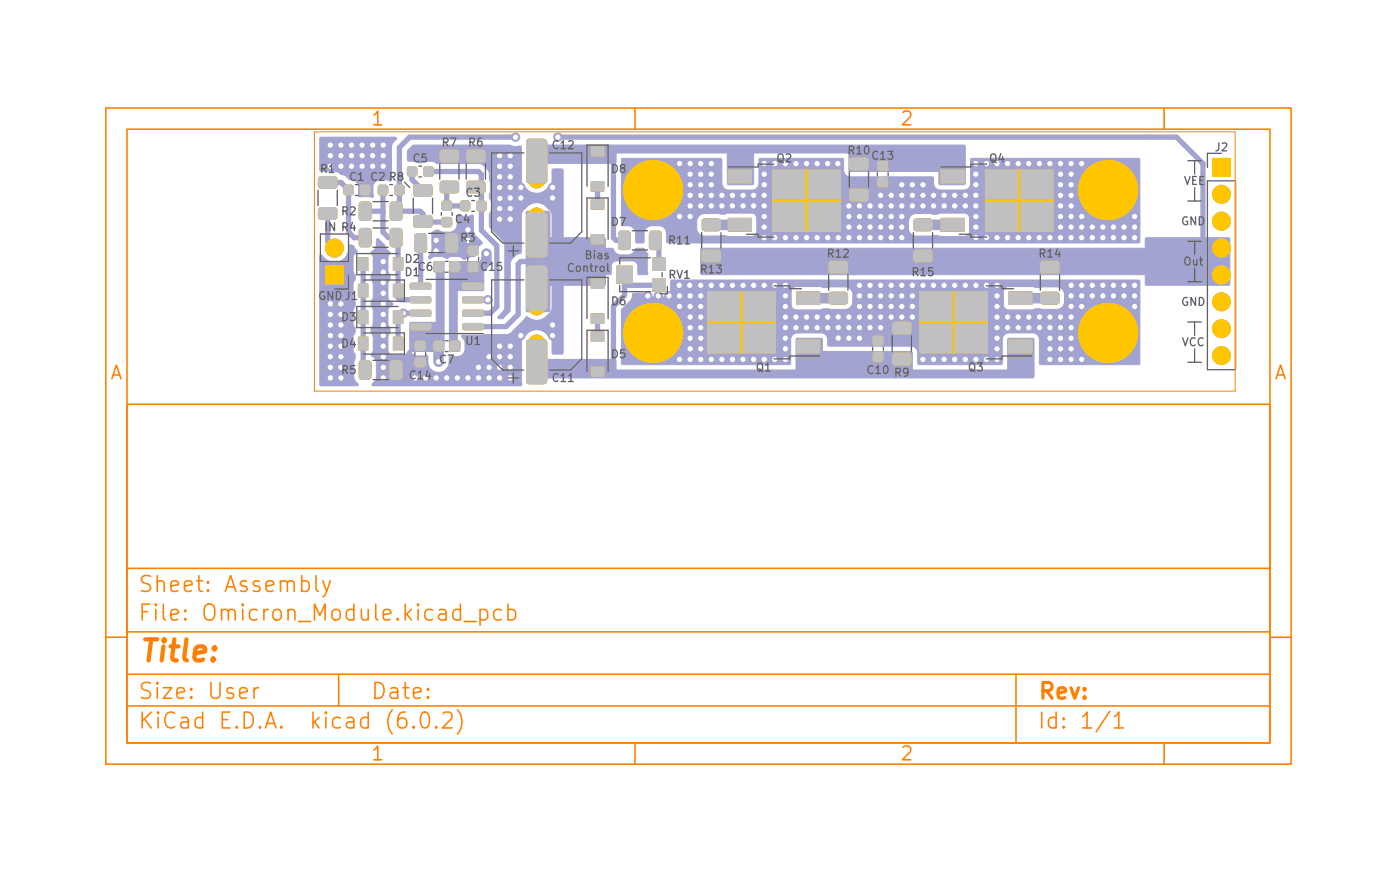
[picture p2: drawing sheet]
<svg xmlns="http://www.w3.org/2000/svg" width="132mm" height="82mm" viewBox="0 0 132 82" stroke-linecap="round" stroke-linejoin="round" font-family="sans-serif">
<defs><g id="words">
<text font-size="2.8" fill="#ff8000" x="13" y="62.5">Title:</text>
<g font-size="2.1" fill="#ff8000">
<text x="13" y="58.6">File: Omicron_Module.kicad_pcb</text>
<text x="13" y="55.9">Sheet: Assembly</text>
<text x="13" y="68.8">KiCad E.D.A. kicad (6.0.2)</text>
<text x="13" y="66">Size: User</text>
<text x="35" y="66">Date:</text>
<text x="98" y="66">Rev:</text>
<text x="98" y="68.8">Id: 1/1</text>
</g>
<g font-size="1.8" fill="#ff8000">
<text x="35" y="11.9">1</text>
<text x="85" y="11.9">2</text>
<text x="10.3" y="35.9">A</text>
<text x="120.4" y="35.9">A</text>
<text x="35" y="71.8">1</text>
<text x="85" y="71.8">2</text>
</g>
<g font-size="1" fill="#626262">
<text x="30.3" y="16.3">R1</text>
<text x="33" y="17.1">C1 C2 R8</text>
<text x="39" y="15.3">C5</text>
<text x="41.8" y="13.8">R7</text>
<text x="44.3" y="13.8">R6</text>
<text x="52.3" y="14.1">C12</text>
<text x="57.8" y="16.3">D8</text>
<text x="73.4" y="15.3">Q2</text>
<text x="80.2" y="14.6">R10</text>
<text x="82.5" y="15.1">C13</text>
<text x="93.5" y="15.3">Q4</text>
<text x="111.8" y="17.5">VEE</text>
<text x="114.8" y="14.3">J2</text>
<text x="30.7" y="21.8">IN R4</text>
<text x="32.3" y="20.3">R2</text>
<text x="43" y="21.1">C4</text>
<text x="43.5" y="22.8">R3</text>
<text x="44" y="18.6">C3</text>
<text x="57.8" y="21.3">D7</text>
<text x="63.3" y="23.1">R11</text>
<text x="111.6" y="21.3">GND</text>
<text x="30.1" y="28.3">GND J1</text>
<text x="38.3" y="26.1">D1</text>
<text x="38.3" y="24.8">D2</text>
<text x="39.5" y="25.6">C6</text>
<text x="45.5" y="25.6">C15</text>
<text x="54" y="25.7">Control</text>
<text x="55.5" y="24.5">Bias</text>
<text x="57.8" y="28.8">D6</text>
<text x="63.2" y="26.3">RV1</text>
<text x="66.3" y="25.8">R13</text>
<text x="78.3" y="24.3">R12</text>
<text x="86.3" y="26.1">R15</text>
<text x="98.3" y="24.3">R14</text>
<text x="111.6" y="28.9">GND</text>
<text x="111.9" y="25.1">Out</text>
<text x="32.3" y="32.8">D4</text>
<text x="32.3" y="30.3">D3</text>
<text x="32.3" y="35.3">R5</text>
<text x="38.8" y="35.8">C14</text>
<text x="41.5" y="34.3">C7</text>
<text x="44" y="32.6">U1</text>
<text x="57.8" y="33.8">D5</text>
<text x="71.5" y="35.1">Q1</text>
<text x="82" y="35.3">C10 R9</text>
<text x="91.5" y="35.1">Q3</text>
<text x="111.7" y="32.7">VCC</text>
<text x="52.3" y="36.1">C11</text>
</g>
</g></defs>
<g fill="#a3a3d1" stroke="#a3a3d1" stroke-width=".09">
<path d="M37.2 26.9h.9v1.2h-.9z"/>
<path d="M33.9 26.9h.9v1.2h-.9z"/>
<path d="M61.4 21.9l.8-.1 .3 .2v1.3l-.2 .3h-.7l-.2-.2v-1.3z"/>
<path d="M58.5 21.9l.8-.1 .2 .2 .1 1.3-.2 .3h-.7l-.2-.2-.1-1.3z"/>
<path d="M40.1 15.8l.2-.1 .6 .1v.2v.6l-.2 .1-.6-.1-.1-.1z"/>
<path d="M38.6 15.8l.1-.1 .6 .1 .1 .2-.1 .6-.1 .1-.6-.1-.1-.1z"/>
<path d="M75.3 32.1h2.2v1.2h-2.2z"/>
<path d="M66.9 27.6h6.4v5.8h-6.4z"/>
<path d="M75.3 27.6h2.2v1.2h-2.2z"/>
<path d="M61.7 26.4h1.2v1.2h-1.2z"/>
<path d="M58.3 25.2h1.5v1.6h-1.5z"/>
<path d="M61.7 24.4h1.2v1.2h-1.2z"/>
<path d="M49.8 20.2l.2-.1h1.4l.2 .2 .1 3.7-.2 .2-1.5 .1-.2-.2v-3.7z"/>
<path d="M49.8 13.2h.2h1.4l.2 .1 .1 3.8-.2 .2h-1.5l-.2-.1v-3.8z"/>
<path d="M37.2 31.9h.9v1.2h-.9z"/>
<path d="M33.9 31.9h.9v1.2h-.9z"/>
<path d="M43.8 30.6h1.8l.1 .1v.4l-.2 .1-1.7-.1-.1-.1z"/>
<path d="M43.8 29.3h1.8l.1 .1v.4l-.2 .1h-1.7l-.1-.2z"/>
<path d="M43.8 28.1l1.8-.1 .1 .2v.3l-.2 .1h-1.7l-.1-.1z"/>
<path d="M43.8 26.8h1.8l.1 .1v.4l-.2 .1-1.7-.1-.1-.1z"/>
<path d="M38.8 26.8h1.8l.1 .1v.4l-.1 .1-1.7-.1-.1-.1z"/>
<path d="M38.8 28.1l1.8-.1 .1 .2v.3l-.1 .1h-1.7l-.1-.1z"/>
<path d="M38.8 29.3h1.8l.1 .1v.4l-.1 .1h-1.7l-.1-.2z"/>
<path d="M38.8 30.6h1.8l.1 .1v.4l-.1 .1-1.7-.1-.1-.1z"/>
<path d="M36.9 19.2l.8-.1 .3 .1v1.4l-.2 .2h-.7l-.2-.1v-1.4z"/>
<path d="M34 19.2l.8-.1 .2 .1 .1 1.4-.2 .2h-.7l-.2-.1-.1-1.4z"/>
<path d="M45.1 19h.2h.6v.2v.7h-.2h-.6l-.1-.2z"/>
<path d="M43.6 19h.1h.6l.1 .2-.1 .7h-.1h-.6l-.1-.2z"/>
<path d="M32.6 17.5h.1h.6l.1 .2-.1 .7h-.1h-.6l-.1-.2z"/>
<path d="M34.1 17.5h.2h.6v.2v.7h-.2h-.6l-.1-.2z"/>
<path d="M68.8 16.1h2.2v1.2h-2.2z"/>
<path d="M73 16.1h6.4v5.8h-6.4z"/>
<path d="M68.8 20.6h2.2v1.2h-2.2z"/>
<path d="M80.4 17.9h.1h1.4l.1 .2v.7l-.2 .2h-1.4l-.1-.3z"/>
<path d="M80.4 15l.1-.1h1.4l.1 .3v.7l-.2 .2-1.4-.1-.1-.2z"/>
<path d="M83 15.3l.2-.1 .6 .1 .1 .2-.1 .6h-.1h-.7l-.1-.2z"/>
<path d="M83 16.8h.2h.6l.1 .2-.1 .6-.1 .1-.7-.1-.1-.1z"/>
<path d="M55.9 18.9h1.2v.9h-1.2z"/>
<path d="M55.9 22.2h1.2v.9h-1.2z"/>
<path d="M30.2 19.7l.1-.1h1.4l.1 .3v.7l-.2 .1h-1.4l-.1-.2z"/>
<path d="M30.2 16.8l.1-.1h1.4l.1 .2v.8l-.2 .1h-1.4l-.1-.2z"/>
<path d="M114.6 15h1.7v1.7h-1.7z"/>
<path d="M44.2 17.2l.1-.1h1.4l.1 .3v.7l-.2 .1h-1.4l-.1-.2z"/>
<path d="M44.2 14.3l.1-.1h1.4l.1 .2v.8l-.2 .1h-1.4l-.1-.2z"/>
<path d="M33.9 29.4h.9v1.2h-.9z"/>
<path d="M37.2 29.4h.9v1.2h-.9z"/>
<path d="M36.9 34.2l.8-.1 .3 .1v1.4l-.2 .2h-.7l-.2-.1v-1.4z"/>
<path d="M34 34.2l.8-.1 .2 .1 .1 1.4-.2 .2h-.7l-.2-.1-.1-1.4z"/>
<path d="M41.8 19h.2h.6l.1 .2-.1 .6-.1 .1-.7-.1-.1-.1z"/>
<path d="M41.8 20.6l.2-.1 .6 .1 .1 .2-.1 .6h-.1h-.7l-.1-.2z"/>
<path d="M55.9 31.4h1.2v.9h-1.2z"/>
<path d="M55.9 34.7h1.2v.9h-1.2z"/>
<path d="M49.8 32.2l.2-.1h1.4l.2 .2 .1 3.7-.2 .2-1.5 .1-.2-.2v-3.7z"/>
<path d="M49.8 25.2h.2h1.4l.2 .1 .1 3.8-.2 .2h-1.5l-.2-.1v-3.8z"/>
<path d="M95.3 32.1h2.2v1.2h-2.2z"/>
<path d="M86.9 27.6h6.4v5.8h-6.4z"/>
<path d="M95.3 27.6h2.2v1.2h-2.2z"/>
<path d="M41.1 24.8l.1-.1 .6 .1 .1 .2-.1 .6-.1 .1-.6-.1-.1-.1z"/>
<path d="M42.6 24.8l.2-.1 .6 .1v.2v.6l-.2 .1-.6-.1-.1-.1z"/>
<path d="M82.6 33.3h.1h.7v.2v.6l-.2 .1-.6-.1-.1-.1z"/>
<path d="M82.6 31.8l.1-.1 .7 .1v.2v.6h-.2h-.6l-.1-.2z"/>
<path d="M30.8 25.1h1.7v1.7h-1.7z"/>
<path d="M44.3 23.3l.2-.1 .6 .1 .1 .2-.1 .6h-.1h-.7l-.1-.2z"/>
<path d="M44.3 24.8h.2h.6l.1 .2-.1 .6-.1 .1-.7-.1-.1-.1z"/>
<path d="M78.4 27.7l.2-.1h1.3l.2 .3v.7l-.3 .1h-1.3l-.2-.2z"/>
<path d="M78.4 24.8l.2-.1h1.3l.2 .2v.8l-.3 .1h-1.3l-.2-.2z"/>
<path d="M98.4 27.7l.2-.1h1.3l.2 .3v.7l-.3 .1h-1.3l-.2-.2z"/>
<path d="M98.4 24.8l.2-.1h1.3l.2 .2v.8l-.3 .1h-1.3l-.2-.2z"/>
<path d="M55.9 13.9h1.2v.9h-1.2z"/>
<path d="M55.9 17.2h1.2v.9h-1.2z"/>
<path d="M41.1 32.3l.1-.1 .6 .1 .1 .2-.1 .6-.1 .1-.6-.1-.1-.1z"/>
<path d="M42.6 32.3l.2-.1 .6 .1v.2v.6l-.2 .1-.6-.1-.1-.1z"/>
<path d="M41.7 17.2l.1-.1h1.4l.1 .3v.7l-.2 .1h-1.4l-.1-.2z"/>
<path d="M41.7 14.3l.1-.1h1.4l.1 .2v.8l-.2 .1h-1.4l-.1-.2z"/>
<path d="M84.4 30.5l.2-.1 1.3 .1 .2 .2v.7l-.3 .2-1.3-.1-.2-.2z"/>
<path d="M84.4 33.4h.2h1.3l.2 .2v.7l-.3 .2h-1.3l-.2-.3z"/>
<path d="M39.3 32.3l.2-.1 .6 .1 .1 .2-.1 .6h-.1h-.7l-.1-.2z"/>
<path d="M39.3 33.8h.2h.6l.1 .2-.1 .6-.1 .1-.7-.1-.1-.1z"/>
<path d="M55.9 26.4h1.2v.9h-1.2z"/>
<path d="M55.9 29.7h1.2v.9h-1.2z"/>
<path d="M34 21.7l.8-.1 .2 .1 .1 1.4-.2 .2h-.7l-.2-.1-.1-1.4z"/>
<path d="M36.9 21.7l.8-.1 .3 .1v1.4l-.2 .2h-.7l-.2-.1v-1.4z"/>
<path d="M39.3 22.2l.8-.1 .2 .1v1.4l-.1 .2h-.8l-.2-.1v-1.4z"/>
<path d="M42.2 22.2l.8-.1 .2 .1v1.4l-.1 .2h-.7l-.3-.1v-1.4z"/>
<path d="M88.9 16.1h2.2v1.2h-2.2z"/>
<path d="M93.1 16.1h6.4v5.8h-6.4z"/>
<path d="M88.9 20.6h2.2v1.2h-2.2z"/>
<path d="M35.8 17.5h.2h.6v.2v.7h-.2h-.6l-.1-.2z"/>
<path d="M37.4 17.5h.1h.6l.1 .2-.1 .7h-.1h-.6l-.1-.2z"/>
<path d="M39.2 20.4h.1h1.4l.1 .2v.7l-.2 .2h-1.4l-.1-.3z"/>
<path d="M39.2 17.5l.1-.1 1.4 .1 .1 .2v.7l-.2 .2-1.4-.1-.1-.2z"/>
<path d="M33.9 24.4h.9v1.2h-.9z"/>
<path d="M37.2 24.4h.9v1.2h-.9z"/>
<path d="M66.4 23.7l.2-.1h1.3l.2 .3v.7l-.3 .1h-1.3l-.2-.2z"/>
<path d="M66.4 20.8l.2-.1h1.3l.2 .2v.8l-.3 .1h-1.3l-.2-.2z"/>
<path d="M86.4 23.7l.2-.1h1.3l.2 .3v.7l-.3 .1h-1.3l-.2-.2z"/>
<path d="M86.4 20.8l.2-.1h1.3l.2 .2v.8l-.3 .1h-1.3l-.2-.2z"/>
<path d="M30.3 24.1h.1a1.38 1.38 0 0 0 1.6 .6 1.38 1.38 0 0 0 .9-1.5l.2-.1 .3 .1 .4 .6-.3 .2-.1 .3v1.4l.2 .3v.4l-.2 .4v1.4l.2 .3v.4l-.2 .4v1.4l.2 .3v.4l-.2 .4v1.4l.2 .3-.2 .8v1.3l.1 .3 .4 .4-.2 .2h-3.4l-.1-.2z"/>
<path d="M39 13.7h9.2l.6 .2a.3 .3 0 0 1 .5 0v3.3a1.54 1.54 0 0 0 1.9 1 1.66 1.66 0 0 0 1-1.1v-1.1h1v7.5h2.3l.3 .1h1.3l.7-.1h.2a.73 .73 0 0 0 .6 .6l1-.1 .6-.5h.7l.3 .5v.3v1.6l-.1 .1-.8-.1v-.9l-.3-.3h-1.8l-.4 .2v.9l-.2 .2-.5-.1-3.9 .1v7.4h-1v-1.2l-.2-.3a1.61 1.61 0 0 0-1.5-.7 1.92 1.92 0 0 0-1.2 1.1v4.1l-14.1 .1v-.2l.2-.2 .2-.4v-1.4l-.2-.4-.3-.4 .2-.4v-1.4l-.2-.3v-.4l.2-.4v-1.4l-.2-.3v-.4l.2-.4v-1.4l-.2-.3v-.4l.2-.4v-1.3l-.2-.4v-.1a.74 .74 0 0 0 .5-.7v-.4l.1-.2 .6 .6 .2 .4 .4 .4-.2 .4v1.4l.2 .3v.4l-.2 .4v1.3v.2l.4 .5-.3 .2-.1 .3v1.4l.2 .3v.4l-.2 .4v1.4l.1 .2 .3 .1 1 .1 .3-.2a.25 .25 0 0 1 .4-.2 .71 .71 0 0 0 .6 .4h1v.1v.6a1 1 0 0 0 1.1 .9 1 1 0 0 0 .9-1l.1-.5h.8a.72 .72 0 0 0 .6-.7v-.7l-.3-.5 .1-.1 4.3-.1 .4-.2 1.3-1.5a1.52 1.52 0 0 0 2.5-.8v-3.7l-.1-.3-.3-.4 .3-.4 .1-.2v-3.9a1.55 1.55 0 0 0-1.9-1 1.67 1.67 0 0 0-1 1.1v3.6l-.6 .3-.3 .3-.2 .3v4.6l-.7 .7h-.3l-.1-.1 .4-.6 .2-.4v-5.8l-.1-.4-1.4-1.4v-1.1l.2-.4v-.7l-.2-.5 .1-1.4-.1-1.1-.5-.6-.3-.1h-4.1l-.5-.3a1.3 1.3 0 0 0-1 .2h-.2a1.31 1.31 0 0 0-1-.2l-.1-.1v-.8z"/>
<path d="M40.8 22l.1-.1a.64 .64 0 0 1 .9 0h.1a1.25 1.25 0 0 0 1-.1l.3-.4v-1.1l.5 .1h.6l.4-.1v.1l.1 1.6 .8 1a1.47 1.47 0 0 0-.7 1.2l-.8 .1a.29 .29 0 0 1-.4 .1 1.43 1.43 0 0 0-1.1-.2l-.3 .2h-.2a1.32 1.32 0 0 0-1-.2l-.3 .1a.18 .18 0 0 1-.2 .1 .18 .18 0 0 1-.1-.2l.3-.5z"/>
<path d="M30.3 13h7.1l.1 .1-.4 .4-.1 .3v3.2l-.1 .1-.3-.1h-.7a.71 .71 0 0 0-.7 .7l.1 .9h-1.3a.21 .21 0 0 1-.1-.3v-.6a.83 .83 0 0 0-.9-.8l-.4-.3-.4-.1-.5-.3-1.5-.1z"/>
<path d="M50 13.7h41.1l.1 .1v3.5l-.1 .2-2.3-.1-.1-.1v-1.1h-8.4l-.1-.1v-1.6h-9v2.9l-.1 .1h-2.3l-.1-.2v-2.8h-10.5v.8l-.1 .2h-8l-.1-.2z"/>
<path d="M41 24.7h.8l.2 .1v8.3l-.2 .1h-3l-.1-.1 .1-2.6h2.4v-4.8h-.2v-.1z"/>
<path d="M58.8 15h9.3l.1 .1v2.4l.3 .3 .3 .2h2.3l.4-.2 .2-.4v-2.3l.1-.1h7.8l.1 .1v1a.62 .62 0 0 0 .6 .6h7.8l.1 .1 .1 .7 .3 .4 2.5 .1 .3-.1 .3-.4v-2.4l.1-.1h15.8l.1 .1v5.5h-16.1l-.1-.3-.3-.2h-2.3l-.3 .1h-2.1l-.4 .1-.2 .3h-14.4l-.1-.3-.3-.2h-2.3l-.3 .1h-2a.74 .74 0 0 0-.7 .7 1.41 1.41 0 0 0 .2 1.1l.3 .2 .2 .1 2-.1 .3 .1h2.3l.3-.1 .1-.3v-1.3h14.4l-.1 .3a1.41 1.41 0 0 0 .2 1.1l.3 .2 .2 .1 2.1-.1 .3 .1h2.3l.3-.1 .1-.3v-1.3h16.1v2.2l-.1 .2h-44.5l-.1-.2v-.8a.74 .74 0 0 0-.7-.7h-.7a.74 .74 0 0 0-.7 .7v.8l-.2 .2-.6-.1v-.9a.74 .74 0 0 0-.7-.7h-.6l-.1-.1z"/>
<path d="M42.5 24.7h3.1l.1 .1v2.6l-2.5 .1v4.7h.2l.1 .1v.8l-.2 .1h-.7l-.1-.1z"/>
<path d="M49.8 20h2.1l.1 2.5h5.2v4.4l-5.2 .1-.1 2.4h-2.2z"/>
<path d="M66.3 23.5h41.9v-.9l.1-.1h7.8l.1 .1v4.2l-.1 .2h-7.8l-.1-.2v-.8h-41.9l-.1-.2z"/>
<path d="M59.8 27.7h1.3l.5 .3h1.4l.2-.1 .2-.2v-1.1l.1-.1h44.1l.1 .1v1.9h-7.1v-.7a.74 .74 0 0 0-.7-.7l-2.1 .1-.2-.1h-2.4l-.2 .1-.2 .3v1h-14.2v-.7a.74 .74 0 0 0-.7-.7l-2.1 .1-.3-.1h-2.3l-.3 .1-.1 .3v1.4l.1 .2 .3 .2h2.3l.3-.1h2.1a.74 .74 0 0 0 .7-.7h14.2l.1 .5 .3 .3h2.4l.3-.1h2a.74 .74 0 0 0 .7-.7h7.1v5.9l-.1 .1-9.3-.1-.1-.1v-2.4l-.2-.3-.4-.1h-2.3l-.4 .1-.2 .4v2.3l-.1 .2h-7.8l-.1-.2v-1a.62 .62 0 0 0-.6-.6h-7.8l-.1-.1v-.7l-.4-.4h-2.5l-.3 .1-.3 .3v2.4l-.1 .2h-15.8l-.1-.2v-5l.9-.9z"/>
<path d="M50.8 34h7.3l.1 .1v.9h17v-3h.1h2.3l.1 .1v1.1h8.4l.1 .1v1.7h9v-3h.1h2.3l.1 .1v3.5l-.1 .1h-46.8l-.1-.1z"/>
<circle cx="50.7" cy="17" r=".8"/>
<circle cx="50.7" cy="20.5" r=".8"/>
<circle cx="50.7" cy="29" r=".8"/>
<circle cx="50.7" cy="32.5" r=".8"/>
<circle cx="104.7" cy="31.5" r="2.8"/>
<circle cx="104.7" cy="18" r="2.8"/>
<circle cx="115.4" cy="18.4" r=".85"/>
<circle cx="115.4" cy="20.9" r=".85"/>
<circle cx="115.4" cy="23.4" r=".85"/>
<circle cx="115.4" cy="26" r=".85"/>
<circle cx="115.4" cy="28.5" r=".85"/>
<circle cx="115.4" cy="31.1" r=".85"/>
<circle cx="115.4" cy="33.6" r=".85"/>
<circle cx="61.7" cy="31.5" r="2.8"/>
<circle cx="31.6" cy="23.4" r=".85"/>
<circle cx="61.7" cy="18" r="2.8"/>
<circle cx="47.2" cy="32.7" r=".4"/>
<circle cx="31.2" cy="14.7" r=".4"/>
<circle cx="35.2" cy="15.7" r=".4"/>
<circle cx="31.2" cy="31.7" r=".4"/>
<circle cx="47.2" cy="18.7" r=".4"/>
<circle cx="32.2" cy="35.7" r=".4"/>
<circle cx="44.2" cy="21.7" r=".4"/>
<circle cx="31.2" cy="32.7" r=".4"/>
<circle cx="32.2" cy="14.7" r=".4"/>
<circle cx="31.2" cy="33.7" r=".4"/>
<circle cx="48.2" cy="14.7" r=".4"/>
<circle cx="41.2" cy="22.7" r=".4"/>
<circle cx="41.2" cy="23.7" r=".4"/>
<circle cx="31.2" cy="13.7" r=".4"/>
<circle cx="46.2" cy="34.7" r=".4"/>
<circle cx="47.2" cy="35.7" r=".4"/>
<circle cx="32.2" cy="34.7" r=".4"/>
<circle cx="52.2" cy="18.7" r=".4"/>
<circle cx="47.2" cy="17.7" r=".4"/>
<circle cx="41.2" cy="35.7" r=".4"/>
<circle cx="47.2" cy="16.7" r=".4"/>
<circle cx="48.2" cy="19.7" r=".4"/>
<circle cx="32.2" cy="28.7" r=".4"/>
<circle cx="33.2" cy="15.7" r=".4"/>
<circle cx="49.2" cy="17.7" r=".4"/>
<circle cx="36.2" cy="25.7" r=".4"/>
<circle cx="48.2" cy="20.7" r=".4"/>
<circle cx="46.2" cy="35.7" r=".4"/>
<circle cx="31.2" cy="30.7" r=".4"/>
<circle cx="47.2" cy="33.7" r=".4"/>
<circle cx="32.2" cy="32.7" r=".4"/>
<circle cx="36.2" cy="13.7" r=".4"/>
<circle cx="36.2" cy="28.7" r=".4"/>
<circle cx="48.2" cy="17.7" r=".4"/>
<circle cx="36.2" cy="29.7" r=".4"/>
<circle cx="45.2" cy="35.7" r=".4"/>
<circle cx="32.2" cy="30.7" r=".4"/>
<circle cx="47.2" cy="15.7" r=".4"/>
<circle cx="34.2" cy="14.7" r=".4"/>
<circle cx="48.2" cy="34.7" r=".4"/>
<circle cx="49.2" cy="31.7" r=".4"/>
<circle cx="31.2" cy="29.7" r=".4"/>
<circle cx="43.2" cy="35.7" r=".4"/>
<circle cx="36.2" cy="15.7" r=".4"/>
<circle cx="32.2" cy="13.7" r=".4"/>
<circle cx="48.2" cy="32.7" r=".4"/>
<circle cx="34.2" cy="13.7" r=".4"/>
<circle cx="36.2" cy="31.7" r=".4"/>
<circle cx="36.2" cy="33.7" r=".4"/>
<circle cx="36.2" cy="26.7" r=".4"/>
<circle cx="36.2" cy="34.7" r=".4"/>
<circle cx="52.2" cy="31.7" r=".4"/>
<circle cx="42.2" cy="35.7" r=".4"/>
<circle cx="47.2" cy="19.7" r=".4"/>
<circle cx="31.2" cy="34.7" r=".4"/>
<circle cx="34.2" cy="15.7" r=".4"/>
<circle cx="48.2" cy="33.7" r=".4"/>
<circle cx="36.2" cy="14.7" r=".4"/>
<circle cx="36.2" cy="27.7" r=".4"/>
<circle cx="32.2" cy="29.7" r=".4"/>
<circle cx="36.2" cy="24.7" r=".4"/>
<circle cx="52.2" cy="17.7" r=".4"/>
<circle cx="48.2" cy="16.7" r=".4"/>
<circle cx="36.2" cy="30.7" r=".4"/>
<circle cx="48.2" cy="15.7" r=".4"/>
<circle cx="31.2" cy="28.7" r=".4"/>
<circle cx="47.2" cy="14.7" r=".4"/>
<circle cx="48.2" cy="18.7" r=".4"/>
<circle cx="32.2" cy="31.7" r=".4"/>
<circle cx="45.2" cy="34.7" r=".4"/>
<circle cx="48.2" cy="35.7" r=".4"/>
<circle cx="33.2" cy="13.7" r=".4"/>
<circle cx="47.2" cy="34.7" r=".4"/>
<circle cx="35.2" cy="14.7" r=".4"/>
<circle cx="32.2" cy="33.7" r=".4"/>
<circle cx="46.2" cy="33.7" r=".4"/>
<circle cx="35.2" cy="13.7" r=".4"/>
<circle cx="47.2" cy="20.7" r=".4"/>
<circle cx="32.2" cy="15.7" r=".4"/>
<circle cx="44.2" cy="35.7" r=".4"/>
<circle cx="36.2" cy="32.7" r=".4"/>
<circle cx="31.2" cy="35.7" r=".4"/>
<circle cx="36.2" cy="35.7" r=".4"/>
<circle cx="52.2" cy="30.7" r=".4"/>
<circle cx="33.2" cy="14.7" r=".4"/>
<circle cx="49.2" cy="18.7" r=".4"/>
<circle cx="48.7" cy="13" r=".4"/>
<circle cx="52.7" cy="13" r=".4"/>
<circle cx="92.2" cy="21.5" r=".4"/>
<circle cx="107.2" cy="22.5" r=".4"/>
<circle cx="65.2" cy="17.5" r=".4"/>
<circle cx="76.2" cy="22.5" r=".4"/>
<circle cx="104.2" cy="21.5" r=".4"/>
<circle cx="97.2" cy="15.5" r=".4"/>
<circle cx="66.2" cy="19.5" r=".4"/>
<circle cx="83.2" cy="21.5" r=".4"/>
<circle cx="79.2" cy="15.5" r=".4"/>
<circle cx="84.2" cy="19.5" r=".4"/>
<circle cx="94.2" cy="22.5" r=".4"/>
<circle cx="104.2" cy="22.5" r=".4"/>
<circle cx="68.2" cy="19.5" r=".4"/>
<circle cx="72.2" cy="17.5" r=".4"/>
<circle cx="96.2" cy="22.5" r=".4"/>
<circle cx="100.2" cy="21.5" r=".4"/>
<circle cx="69.2" cy="19.5" r=".4"/>
<circle cx="103.2" cy="21.5" r=".4"/>
<circle cx="67.2" cy="17.5" r=".4"/>
<circle cx="95.2" cy="22.5" r=".4"/>
<circle cx="105.2" cy="22.5" r=".4"/>
<circle cx="65.2" cy="18.5" r=".4"/>
<circle cx="83.2" cy="19.5" r=".4"/>
<circle cx="70.2" cy="18.5" r=".4"/>
<circle cx="82.2" cy="22.5" r=".4"/>
<circle cx="101.2" cy="17.5" r=".4"/>
<circle cx="71.2" cy="18.5" r=".4"/>
<circle cx="88.2" cy="18.5" r=".4"/>
<circle cx="87.2" cy="19.5" r=".4"/>
<circle cx="83.2" cy="20.5" r=".4"/>
<circle cx="78.2" cy="22.5" r=".4"/>
<circle cx="65.2" cy="20.5" r=".4"/>
<circle cx="69.2" cy="18.5" r=".4"/>
<circle cx="98.2" cy="15.5" r=".4"/>
<circle cx="107.2" cy="20.5" r=".4"/>
<circle cx="73.2" cy="15.5" r=".4"/>
<circle cx="89.2" cy="19.5" r=".4"/>
<circle cx="93.2" cy="15.5" r=".4"/>
<circle cx="66.2" cy="18.5" r=".4"/>
<circle cx="64.2" cy="20.5" r=".4"/>
<circle cx="88.2" cy="19.5" r=".4"/>
<circle cx="83.2" cy="18.5" r=".4"/>
<circle cx="81.2" cy="21.5" r=".4"/>
<circle cx="92.2" cy="20.5" r=".4"/>
<circle cx="67.2" cy="15.5" r=".4"/>
<circle cx="106.2" cy="21.5" r=".4"/>
<circle cx="92.2" cy="22.5" r=".4"/>
<circle cx="101.2" cy="15.5" r=".4"/>
<circle cx="65.2" cy="15.5" r=".4"/>
<circle cx="89.2" cy="18.5" r=".4"/>
<circle cx="100.2" cy="15.5" r=".4"/>
<circle cx="98.2" cy="22.5" r=".4"/>
<circle cx="85.2" cy="21.5" r=".4"/>
<circle cx="64.2" cy="15.5" r=".4"/>
<circle cx="103.2" cy="22.5" r=".4"/>
<circle cx="91.2" cy="19.5" r=".4"/>
<circle cx="99.2" cy="15.5" r=".4"/>
<circle cx="82.2" cy="19.5" r=".4"/>
<circle cx="100.2" cy="17.5" r=".4"/>
<circle cx="77.2" cy="22.5" r=".4"/>
<circle cx="74.2" cy="15.5" r=".4"/>
<circle cx="102.2" cy="22.5" r=".4"/>
<circle cx="71.2" cy="19.5" r=".4"/>
<circle cx="100.2" cy="19.5" r=".4"/>
<circle cx="107.2" cy="21.5" r=".4"/>
<circle cx="72.2" cy="18.5" r=".4"/>
<circle cx="80.2" cy="20.5" r=".4"/>
<circle cx="87.2" cy="18.5" r=".4"/>
<circle cx="101.2" cy="16.5" r=".4"/>
<circle cx="68.2" cy="18.5" r=".4"/>
<circle cx="70.2" cy="19.5" r=".4"/>
<circle cx="101.2" cy="22.5" r=".4"/>
<circle cx="102.2" cy="15.5" r=".4"/>
<circle cx="102.2" cy="21.5" r=".4"/>
<circle cx="86.2" cy="18.5" r=".4"/>
<circle cx="92.2" cy="17.5" r=".4"/>
<circle cx="74.2" cy="22.5" r=".4"/>
<circle cx="84.2" cy="18.5" r=".4"/>
<circle cx="92.2" cy="16.5" r=".4"/>
<circle cx="85.2" cy="17.5" r=".4"/>
<circle cx="92.2" cy="15.5" r=".4"/>
<circle cx="86.2" cy="17.5" r=".4"/>
<circle cx="83.2" cy="22.5" r=".4"/>
<circle cx="100.2" cy="22.5" r=".4"/>
<circle cx="84.2" cy="20.5" r=".4"/>
<circle cx="80.2" cy="19.5" r=".4"/>
<circle cx="101.2" cy="21.5" r=".4"/>
<circle cx="66.2" cy="15.5" r=".4"/>
<circle cx="85.2" cy="18.5" r=".4"/>
<circle cx="75.2" cy="15.5" r=".4"/>
<circle cx="102.2" cy="20.5" r=".4"/>
<circle cx="95.2" cy="15.5" r=".4"/>
<circle cx="65.2" cy="16.5" r=".4"/>
<circle cx="81.2" cy="19.5" r=".4"/>
<circle cx="86.2" cy="19.5" r=".4"/>
<circle cx="72.2" cy="19.5" r=".4"/>
<circle cx="94.2" cy="15.5" r=".4"/>
<circle cx="66.2" cy="16.5" r=".4"/>
<circle cx="92.2" cy="19.5" r=".4"/>
<circle cx="66.2" cy="17.5" r=".4"/>
<circle cx="93.2" cy="22.5" r=".4"/>
<circle cx="73.2" cy="22.5" r=".4"/>
<circle cx="67.2" cy="19.5" r=".4"/>
<circle cx="85.2" cy="22.5" r=".4"/>
<circle cx="100.2" cy="16.5" r=".4"/>
<circle cx="76.2" cy="15.5" r=".4"/>
<circle cx="81.2" cy="22.5" r=".4"/>
<circle cx="91.2" cy="18.5" r=".4"/>
<circle cx="72.2" cy="20.5" r=".4"/>
<circle cx="106.2" cy="22.5" r=".4"/>
<circle cx="101.2" cy="19.5" r=".4"/>
<circle cx="65.2" cy="19.5" r=".4"/>
<circle cx="78.2" cy="15.5" r=".4"/>
<circle cx="101.2" cy="18.5" r=".4"/>
<circle cx="90.2" cy="19.5" r=".4"/>
<circle cx="81.2" cy="20.5" r=".4"/>
<circle cx="72.2" cy="22.5" r=".4"/>
<circle cx="90.2" cy="18.5" r=".4"/>
<circle cx="80.2" cy="22.5" r=".4"/>
<circle cx="67.2" cy="16.5" r=".4"/>
<circle cx="82.2" cy="20.5" r=".4"/>
<circle cx="99.2" cy="22.5" r=".4"/>
<circle cx="72.2" cy="21.5" r=".4"/>
<circle cx="101.2" cy="20.5" r=".4"/>
<circle cx="72.2" cy="16.5" r=".4"/>
<circle cx="100.2" cy="18.5" r=".4"/>
<circle cx="75.2" cy="22.5" r=".4"/>
<circle cx="82.2" cy="21.5" r=".4"/>
<circle cx="85.2" cy="20.5" r=".4"/>
<circle cx="77.2" cy="15.5" r=".4"/>
<circle cx="85.2" cy="19.5" r=".4"/>
<circle cx="87.2" cy="17.5" r=".4"/>
<circle cx="72.2" cy="15.5" r=".4"/>
<circle cx="84.2" cy="21.5" r=".4"/>
<circle cx="79.2" cy="22.5" r=".4"/>
<circle cx="100.2" cy="20.5" r=".4"/>
<circle cx="46" cy="24" r=".4"/>
<circle cx="80.2" cy="21.5" r=".4"/>
<circle cx="96.2" cy="15.5" r=".4"/>
<circle cx="105.2" cy="21.5" r=".4"/>
<circle cx="97.2" cy="22.5" r=".4"/>
<circle cx="92.2" cy="18.5" r=".4"/>
<circle cx="84.2" cy="22.5" r=".4"/>
<circle cx="67.2" cy="18.5" r=".4"/>
<circle cx="87.2" cy="34" r=".4"/>
<circle cx="65.2" cy="32" r=".4"/>
<circle cx="87.2" cy="27" r=".4"/>
<circle cx="76.2" cy="30" r=".4"/>
<circle cx="81.2" cy="29" r=".4"/>
<circle cx="99.2" cy="32" r=".4"/>
<circle cx="68.2" cy="34" r=".4"/>
<circle cx="100.2" cy="32" r=".4"/>
<circle cx="99.2" cy="33" r=".4"/>
<circle cx="102.2" cy="27" r=".4"/>
<circle cx="75.2" cy="31" r=".4"/>
<circle cx="66.2" cy="32" r=".4"/>
<circle cx="102.2" cy="28" r=".4"/>
<circle cx="101.2" cy="28" r=".4"/>
<circle cx="78.2" cy="31" r=".4"/>
<circle cx="95.2" cy="31" r=".4"/>
<circle cx="69.2" cy="34" r=".4"/>
<circle cx="74.2" cy="31" r=".4"/>
<circle cx="66.2" cy="27" r=".4"/>
<circle cx="104.2" cy="28" r=".4"/>
<circle cx="66.2" cy="34" r=".4"/>
<circle cx="70.2" cy="27" r=".4"/>
<circle cx="82.2" cy="27" r=".4"/>
<circle cx="85.2" cy="29" r=".4"/>
<circle cx="64.2" cy="34" r=".4"/>
<circle cx="85.2" cy="28" r=".4"/>
<circle cx="81.2" cy="28" r=".4"/>
<circle cx="90.2" cy="27" r=".4"/>
<circle cx="74.2" cy="33" r=".4"/>
<circle cx="99.2" cy="34" r=".4"/>
<circle cx="90.2" cy="34" r=".4"/>
<circle cx="82.2" cy="30" r=".4"/>
<circle cx="85.2" cy="30" r=".4"/>
<circle cx="85.2" cy="27" r=".4"/>
<circle cx="86.2" cy="29" r=".4"/>
<circle cx="65.2" cy="28" r=".4"/>
<circle cx="68.2" cy="27" r=".4"/>
<circle cx="102.2" cy="34" r=".4"/>
<circle cx="99.2" cy="30" r=".4"/>
<circle cx="92.2" cy="34" r=".4"/>
<circle cx="94.2" cy="32" r=".4"/>
<circle cx="66.2" cy="31" r=".4"/>
<circle cx="84.2" cy="27" r=".4"/>
<circle cx="65.2" cy="34" r=".4"/>
<circle cx="79.2" cy="30.9" r=".4"/>
<circle cx="94.2" cy="31" r=".4"/>
<circle cx="89.2" cy="34" r=".4"/>
<circle cx="66.2" cy="29" r=".4"/>
<circle cx="100.2" cy="33" r=".4"/>
<circle cx="86.2" cy="27" r=".4"/>
<circle cx="94.2" cy="34" r=".4"/>
<circle cx="101.2" cy="34" r=".4"/>
<circle cx="84.2" cy="28" r=".4"/>
<circle cx="65.2" cy="27" r=".4"/>
<circle cx="102.2" cy="29" r=".4"/>
<circle cx="65.2" cy="31" r=".4"/>
<circle cx="95.2" cy="30" r=".4"/>
<circle cx="103.2" cy="27" r=".4"/>
<circle cx="81.2" cy="27" r=".4"/>
<circle cx="80.2" cy="30" r=".4"/>
<circle cx="94.2" cy="27" r=".4"/>
<circle cx="92.2" cy="27" r=".4"/>
<circle cx="101.2" cy="30" r=".4"/>
<circle cx="99.2" cy="31" r=".4"/>
<circle cx="101.2" cy="29" r=".4"/>
<circle cx="104.2" cy="27" r=".4"/>
<circle cx="86.2" cy="30" r=".4"/>
<circle cx="105.2" cy="28" r=".4"/>
<circle cx="82.2" cy="31" r=".4"/>
<circle cx="76.2" cy="31" r=".4"/>
<circle cx="94.2" cy="33" r=".4"/>
<circle cx="106.2" cy="28" r=".4"/>
<circle cx="80.2" cy="32" r=".4"/>
<circle cx="79.2" cy="31.9" r=".4"/>
<circle cx="96.2" cy="31" r=".4"/>
<circle cx="98.2" cy="30.9" r=".4"/>
<circle cx="80.2" cy="31" r=".4"/>
<circle cx="69.2" cy="27" r=".4"/>
<circle cx="74.2" cy="30" r=".4"/>
<circle cx="83.2" cy="30" r=".4"/>
<circle cx="64.2" cy="28" r=".4"/>
<circle cx="63.2" cy="28" r=".4"/>
<circle cx="78.2" cy="30" r=".4"/>
<circle cx="81.2" cy="31" r=".4"/>
<circle cx="74.2" cy="27" r=".4"/>
<circle cx="65.2" cy="29" r=".4"/>
<circle cx="67.2" cy="27" r=".4"/>
<circle cx="97.2" cy="31" r=".4"/>
<circle cx="103.2" cy="28" r=".4"/>
<circle cx="82.2" cy="28" r=".4"/>
<circle cx="66.2" cy="28" r=".4"/>
<circle cx="83.2" cy="27" r=".4"/>
<circle cx="106.2" cy="27" r=".4"/>
<circle cx="83.2" cy="31" r=".4"/>
<circle cx="64.2" cy="27" r=".4"/>
<circle cx="84.2" cy="30" r=".4"/>
<circle cx="88.2" cy="34" r=".4"/>
<circle cx="65.2" cy="33" r=".4"/>
<circle cx="72.2" cy="27" r=".4"/>
<circle cx="81.2" cy="30" r=".4"/>
<circle cx="98.2" cy="29.9" r=".4"/>
<circle cx="91.2" cy="34" r=".4"/>
<circle cx="96.2" cy="30" r=".4"/>
<circle cx="100.2" cy="30" r=".4"/>
<circle cx="74.2" cy="28" r=".4"/>
<circle cx="94.2" cy="30" r=".4"/>
<circle cx="65.2" cy="30" r=".4"/>
<circle cx="84.2" cy="29" r=".4"/>
<circle cx="75.2" cy="30" r=".4"/>
<circle cx="74.2" cy="34" r=".4"/>
<circle cx="100.2" cy="34" r=".4"/>
<circle cx="73.2" cy="34" r=".4"/>
<circle cx="41.4" cy="34.2" r=".4"/>
<circle cx="74.2" cy="29" r=".4"/>
<circle cx="79.2" cy="29.9" r=".4"/>
<circle cx="94.2" cy="28" r=".4"/>
<circle cx="67.2" cy="34" r=".4"/>
<circle cx="77.2" cy="31" r=".4"/>
<circle cx="94.2" cy="29" r=".4"/>
<circle cx="88.2" cy="27" r=".4"/>
<circle cx="101.2" cy="27" r=".4"/>
<circle cx="61.2" cy="28" r=".4"/>
<circle cx="100.2" cy="31" r=".4"/>
<circle cx="77.2" cy="30" r=".4"/>
<circle cx="83.2" cy="28" r=".4"/>
<circle cx="93.2" cy="27" r=".4"/>
<circle cx="101.2" cy="32" r=".4"/>
<circle cx="64.2" cy="29" r=".4"/>
<circle cx="97.2" cy="30" r=".4"/>
<circle cx="71.2" cy="27" r=".4"/>
<circle cx="107.2" cy="28" r=".4"/>
<circle cx="62.2" cy="28" r=".4"/>
<circle cx="72.2" cy="34" r=".4"/>
<circle cx="101.2" cy="31" r=".4"/>
<circle cx="89.2" cy="27" r=".4"/>
<circle cx="66.2" cy="30" r=".4"/>
<circle cx="71.2" cy="34" r=".4"/>
<circle cx="66.2" cy="33" r=".4"/>
<circle cx="93.2" cy="34" r=".4"/>
<circle cx="73.2" cy="27" r=".4"/>
<circle cx="70.2" cy="34" r=".4"/>
<circle cx="91.2" cy="27" r=".4"/>
<circle cx="107.2" cy="27" r=".4"/>
<circle cx="81.2" cy="32" r=".4"/>
<circle cx="101.2" cy="33" r=".4"/>
<circle cx="82.2" cy="29" r=".4"/>
<circle cx="105.2" cy="27" r=".4"/>
<circle cx="107.2" cy="29" r=".4"/>
<circle cx="86.2" cy="28" r=".4"/>
<circle cx="83.2" cy="29" r=".4"/>
<circle cx="74.2" cy="32" r=".4"/>
<circle cx="46.1" cy="28.3" r=".4"/>
<circle cx="38.1" cy="29.6" r=".4"/>
</g>
<g fill="none" stroke="#a3a3d1" stroke-width=".5">
<path d="M31 17.2h1.2l.7 .8v3.9l.6 .6h1M34.5 20h1.7M36.2 18v3.9l.5 .6h.7M38.9 16.2v.8l1.1 1M40.5 16.2h4.7l.3 .3v5.3l1.4 1.4v5.8l-.6 .6h-1.6M42.5 17.7l-.3 .2v1.5l1.7 .1M48.7 13h-10l-1 .9v5.7l-.3 .4h2.3l.3 .2v.8h2.2M52.7 13h58.5l2.5 2.5v7.7M56.5 17.6v1.7M58 14.2v8.3l.2 .2h.8M31 20.2v2.6l.6 .6M34.3 25v9.8"/>
<path d="M37.5 29.6h2.2M37.6 22.6v5.5l.2 .2h1.9M38 29.6l-.4 .4v2.5M39.8 23l-.1 4.1M44.7 28.3h1.4M50.5 24.7h-1.3l-.2 .3v4.7l-1.2 1.2h-3.1M56.5 30.1v1.7M58 29v5.7M59 26v1.9M61.9 22.7l.4 .3v2M62.3 27h-3.1l-.2 .2"/>
</g>
<path d="M41.4 32.7v1.5M44.7 25.2h.7M46 24v.7M67.2 21.2h2.7M76.4 28.2h2.8M87.2 21.2h2.8M96.4 28.2h2.8" fill="none" stroke="#a3a3d1" stroke-width="1"/>
<g fill="#fff" stroke="#fff" stroke-width=".09">
<circle cx="47.2" cy="32.7" r=".2"/>
<circle cx="31.2" cy="14.7" r=".2"/>
<circle cx="35.2" cy="15.7" r=".2"/>
<circle cx="31.2" cy="31.7" r=".2"/>
<circle cx="47.2" cy="18.7" r=".2"/>
<circle cx="32.2" cy="35.7" r=".2"/>
<circle cx="44.2" cy="21.7" r=".2"/>
<circle cx="31.2" cy="32.7" r=".2"/>
<circle cx="32.2" cy="14.7" r=".2"/>
<circle cx="31.2" cy="33.7" r=".2"/>
<circle cx="48.2" cy="14.7" r=".2"/>
<circle cx="41.2" cy="22.7" r=".2"/>
<circle cx="41.2" cy="23.7" r=".2"/>
<circle cx="31.2" cy="13.7" r=".2"/>
<circle cx="46.2" cy="34.7" r=".2"/>
<circle cx="47.2" cy="35.7" r=".2"/>
<circle cx="52.2" cy="18.7" r=".2"/>
<circle cx="47.2" cy="17.7" r=".2"/>
<circle cx="41.2" cy="35.7" r=".2"/>
<circle cx="47.2" cy="16.7" r=".2"/>
<circle cx="48.2" cy="19.7" r=".2"/>
<circle cx="32.2" cy="28.7" r=".2"/>
<circle cx="33.2" cy="15.7" r=".2"/>
<circle cx="49.2" cy="17.7" r=".2"/>
<circle cx="36.2" cy="25.7" r=".2"/>
<circle cx="48.2" cy="20.7" r=".2"/>
<circle cx="46.2" cy="35.7" r=".2"/>
<circle cx="31.2" cy="30.7" r=".2"/>
<circle cx="47.2" cy="33.7" r=".2"/>
<circle cx="36.2" cy="13.7" r=".2"/>
<circle cx="36.2" cy="28.7" r=".2"/>
<circle cx="48.2" cy="17.7" r=".2"/>
<circle cx="36.2" cy="29.7" r=".2"/>
<circle cx="45.2" cy="35.7" r=".2"/>
<circle cx="32.2" cy="30.7" r=".2"/>
<circle cx="47.2" cy="15.7" r=".2"/>
<circle cx="34.2" cy="14.7" r=".2"/>
<circle cx="48.2" cy="34.7" r=".2"/>
<circle cx="49.2" cy="31.7" r=".2"/>
<circle cx="31.2" cy="29.7" r=".2"/>
<circle cx="43.2" cy="35.7" r=".2"/>
<circle cx="36.2" cy="15.7" r=".2"/>
<circle cx="32.2" cy="13.7" r=".2"/>
<circle cx="48.2" cy="32.7" r=".2"/>
<circle cx="34.2" cy="13.7" r=".2"/>
<circle cx="36.2" cy="31.7" r=".2"/>
<circle cx="36.2" cy="33.7" r=".2"/>
<circle cx="36.2" cy="26.7" r=".2"/>
<circle cx="36.2" cy="34.7" r=".2"/>
<circle cx="52.2" cy="31.7" r=".2"/>
<circle cx="42.2" cy="35.7" r=".2"/>
<circle cx="47.2" cy="19.7" r=".2"/>
<circle cx="31.2" cy="34.7" r=".2"/>
<circle cx="34.2" cy="15.7" r=".2"/>
<circle cx="48.2" cy="33.7" r=".2"/>
<circle cx="36.2" cy="14.7" r=".2"/>
<circle cx="36.2" cy="27.7" r=".2"/>
<circle cx="36.2" cy="24.7" r=".2"/>
<circle cx="52.2" cy="17.7" r=".2"/>
<circle cx="48.2" cy="16.7" r=".2"/>
<circle cx="36.2" cy="30.7" r=".2"/>
<circle cx="48.2" cy="15.7" r=".2"/>
<circle cx="31.2" cy="28.7" r=".2"/>
<circle cx="47.2" cy="14.7" r=".2"/>
<circle cx="48.2" cy="18.7" r=".2"/>
<circle cx="32.2" cy="31.7" r=".2"/>
<circle cx="45.2" cy="34.7" r=".2"/>
<circle cx="48.2" cy="35.7" r=".2"/>
<circle cx="33.2" cy="13.7" r=".2"/>
<circle cx="47.2" cy="34.7" r=".2"/>
<circle cx="35.2" cy="14.7" r=".2"/>
<circle cx="32.2" cy="33.7" r=".2"/>
<circle cx="46.2" cy="33.7" r=".2"/>
<circle cx="35.2" cy="13.7" r=".2"/>
<circle cx="47.2" cy="20.7" r=".2"/>
<circle cx="32.2" cy="15.7" r=".2"/>
<circle cx="44.2" cy="35.7" r=".2"/>
<circle cx="36.2" cy="32.7" r=".2"/>
<circle cx="31.2" cy="35.7" r=".2"/>
<circle cx="36.2" cy="35.7" r=".2"/>
<circle cx="52.2" cy="30.7" r=".2"/>
<circle cx="33.2" cy="14.7" r=".2"/>
<circle cx="49.2" cy="18.7" r=".2"/>
<circle cx="48.7" cy="13" r=".2"/>
<circle cx="52.7" cy="13" r=".2"/>
<circle cx="92.2" cy="21.5" r=".2"/>
<circle cx="107.2" cy="22.5" r=".2"/>
<circle cx="65.2" cy="17.5" r=".2"/>
<circle cx="76.2" cy="22.5" r=".2"/>
<circle cx="104.2" cy="21.5" r=".2"/>
<circle cx="97.2" cy="15.5" r=".2"/>
<circle cx="66.2" cy="19.5" r=".2"/>
<circle cx="83.2" cy="21.5" r=".2"/>
<circle cx="79.2" cy="15.5" r=".2"/>
<circle cx="84.2" cy="19.5" r=".2"/>
<circle cx="94.2" cy="22.5" r=".2"/>
<circle cx="104.2" cy="22.5" r=".2"/>
<circle cx="68.2" cy="19.5" r=".2"/>
<circle cx="72.2" cy="17.5" r=".2"/>
<circle cx="96.2" cy="22.5" r=".2"/>
<circle cx="100.2" cy="21.5" r=".2"/>
<circle cx="69.2" cy="19.5" r=".2"/>
<circle cx="103.2" cy="21.5" r=".2"/>
<circle cx="67.2" cy="17.5" r=".2"/>
<circle cx="95.2" cy="22.5" r=".2"/>
<circle cx="105.2" cy="22.5" r=".2"/>
<circle cx="65.2" cy="18.5" r=".2"/>
<circle cx="83.2" cy="19.5" r=".2"/>
<circle cx="70.2" cy="18.5" r=".2"/>
<circle cx="82.2" cy="22.5" r=".2"/>
<circle cx="101.2" cy="17.5" r=".2"/>
<circle cx="71.2" cy="18.5" r=".2"/>
<circle cx="88.2" cy="18.5" r=".2"/>
<circle cx="87.2" cy="19.5" r=".2"/>
<circle cx="83.2" cy="20.5" r=".2"/>
<circle cx="78.2" cy="22.5" r=".2"/>
<circle cx="65.2" cy="20.5" r=".2"/>
<circle cx="69.2" cy="18.5" r=".2"/>
<circle cx="98.2" cy="15.5" r=".2"/>
<circle cx="107.2" cy="20.5" r=".2"/>
<circle cx="73.2" cy="15.5" r=".2"/>
<circle cx="89.2" cy="19.5" r=".2"/>
<circle cx="93.2" cy="15.5" r=".2"/>
<circle cx="66.2" cy="18.5" r=".2"/>
<circle cx="64.2" cy="20.5" r=".2"/>
<circle cx="88.2" cy="19.5" r=".2"/>
<circle cx="83.2" cy="18.5" r=".2"/>
<circle cx="81.2" cy="21.5" r=".2"/>
<circle cx="92.2" cy="20.5" r=".2"/>
<circle cx="67.2" cy="15.5" r=".2"/>
<circle cx="106.2" cy="21.5" r=".2"/>
<circle cx="92.2" cy="22.5" r=".2"/>
<circle cx="101.2" cy="15.5" r=".2"/>
<circle cx="65.2" cy="15.5" r=".2"/>
<circle cx="89.2" cy="18.5" r=".2"/>
<circle cx="100.2" cy="15.5" r=".2"/>
<circle cx="98.2" cy="22.5" r=".2"/>
<circle cx="85.2" cy="21.5" r=".2"/>
<circle cx="64.2" cy="15.5" r=".2"/>
<circle cx="103.2" cy="22.5" r=".2"/>
<circle cx="91.2" cy="19.5" r=".2"/>
<circle cx="99.2" cy="15.5" r=".2"/>
<circle cx="82.2" cy="19.5" r=".2"/>
<circle cx="100.2" cy="17.5" r=".2"/>
<circle cx="77.2" cy="22.5" r=".2"/>
<circle cx="102.2" cy="22.5" r=".2"/>
<circle cx="71.2" cy="19.5" r=".2"/>
<circle cx="100.2" cy="19.5" r=".2"/>
<circle cx="107.2" cy="21.5" r=".2"/>
<circle cx="72.2" cy="18.5" r=".2"/>
<circle cx="80.2" cy="20.5" r=".2"/>
<circle cx="87.2" cy="18.5" r=".2"/>
<circle cx="101.2" cy="16.5" r=".2"/>
<circle cx="68.2" cy="18.5" r=".2"/>
<circle cx="70.2" cy="19.5" r=".2"/>
<circle cx="101.2" cy="22.5" r=".2"/>
<circle cx="102.2" cy="15.5" r=".2"/>
<circle cx="102.2" cy="21.5" r=".2"/>
<circle cx="86.2" cy="18.5" r=".2"/>
<circle cx="92.2" cy="17.5" r=".2"/>
<circle cx="74.2" cy="22.5" r=".2"/>
<circle cx="84.2" cy="18.5" r=".2"/>
<circle cx="92.2" cy="16.5" r=".2"/>
<circle cx="85.2" cy="17.5" r=".2"/>
<circle cx="92.2" cy="15.5" r=".2"/>
<circle cx="86.2" cy="17.5" r=".2"/>
<circle cx="83.2" cy="22.5" r=".2"/>
<circle cx="100.2" cy="22.5" r=".2"/>
<circle cx="84.2" cy="20.5" r=".2"/>
<circle cx="80.2" cy="19.5" r=".2"/>
<circle cx="101.2" cy="21.5" r=".2"/>
<circle cx="66.2" cy="15.5" r=".2"/>
<circle cx="85.2" cy="18.5" r=".2"/>
<circle cx="75.2" cy="15.5" r=".2"/>
<circle cx="102.2" cy="20.5" r=".2"/>
<circle cx="95.2" cy="15.5" r=".2"/>
<circle cx="65.2" cy="16.5" r=".2"/>
<circle cx="81.2" cy="19.5" r=".2"/>
<circle cx="86.2" cy="19.5" r=".2"/>
<circle cx="72.2" cy="19.5" r=".2"/>
<circle cx="66.2" cy="16.5" r=".2"/>
<circle cx="92.2" cy="19.5" r=".2"/>
<circle cx="66.2" cy="17.5" r=".2"/>
<circle cx="93.2" cy="22.5" r=".2"/>
<circle cx="73.2" cy="22.5" r=".2"/>
<circle cx="67.2" cy="19.5" r=".2"/>
<circle cx="85.2" cy="22.5" r=".2"/>
<circle cx="100.2" cy="16.5" r=".2"/>
<circle cx="76.2" cy="15.5" r=".2"/>
<circle cx="81.2" cy="22.5" r=".2"/>
<circle cx="91.2" cy="18.5" r=".2"/>
<circle cx="72.2" cy="20.5" r=".2"/>
<circle cx="106.2" cy="22.5" r=".2"/>
<circle cx="101.2" cy="19.5" r=".2"/>
<circle cx="65.2" cy="19.5" r=".2"/>
<circle cx="78.2" cy="15.5" r=".2"/>
<circle cx="101.2" cy="18.5" r=".2"/>
<circle cx="90.2" cy="19.5" r=".2"/>
<circle cx="81.2" cy="20.5" r=".2"/>
<circle cx="72.2" cy="22.5" r=".2"/>
<circle cx="90.2" cy="18.5" r=".2"/>
<circle cx="80.2" cy="22.5" r=".2"/>
<circle cx="67.2" cy="16.5" r=".2"/>
<circle cx="82.2" cy="20.5" r=".2"/>
<circle cx="99.2" cy="22.5" r=".2"/>
<circle cx="72.2" cy="21.5" r=".2"/>
<circle cx="101.2" cy="20.5" r=".2"/>
<circle cx="72.2" cy="16.5" r=".2"/>
<circle cx="100.2" cy="18.5" r=".2"/>
<circle cx="75.2" cy="22.5" r=".2"/>
<circle cx="82.2" cy="21.5" r=".2"/>
<circle cx="85.2" cy="20.5" r=".2"/>
<circle cx="77.2" cy="15.5" r=".2"/>
<circle cx="85.2" cy="19.5" r=".2"/>
<circle cx="87.2" cy="17.5" r=".2"/>
<circle cx="72.2" cy="15.5" r=".2"/>
<circle cx="84.2" cy="21.5" r=".2"/>
<circle cx="79.2" cy="22.5" r=".2"/>
<circle cx="100.2" cy="20.5" r=".2"/>
<circle cx="46" cy="24" r=".2"/>
<circle cx="80.2" cy="21.5" r=".2"/>
<circle cx="96.2" cy="15.5" r=".2"/>
<circle cx="105.2" cy="21.5" r=".2"/>
<circle cx="97.2" cy="22.5" r=".2"/>
<circle cx="92.2" cy="18.5" r=".2"/>
<circle cx="84.2" cy="22.5" r=".2"/>
<circle cx="67.2" cy="18.5" r=".2"/>
<circle cx="87.2" cy="34" r=".2"/>
<circle cx="65.2" cy="32" r=".2"/>
<circle cx="87.2" cy="27" r=".2"/>
<circle cx="76.2" cy="30" r=".2"/>
<circle cx="81.2" cy="29" r=".2"/>
<circle cx="99.2" cy="32" r=".2"/>
<circle cx="68.2" cy="34" r=".2"/>
<circle cx="100.2" cy="32" r=".2"/>
<circle cx="99.2" cy="33" r=".2"/>
<circle cx="102.2" cy="27" r=".2"/>
<circle cx="75.2" cy="31" r=".2"/>
<circle cx="66.2" cy="32" r=".2"/>
<circle cx="102.2" cy="28" r=".2"/>
<circle cx="101.2" cy="28" r=".2"/>
<circle cx="78.2" cy="31" r=".2"/>
<circle cx="95.2" cy="31" r=".2"/>
<circle cx="69.2" cy="34" r=".2"/>
<circle cx="74.2" cy="31" r=".2"/>
<circle cx="66.2" cy="27" r=".2"/>
<circle cx="104.2" cy="28" r=".2"/>
<circle cx="66.2" cy="34" r=".2"/>
<circle cx="70.2" cy="27" r=".2"/>
<circle cx="82.2" cy="27" r=".2"/>
<circle cx="85.2" cy="29" r=".2"/>
<circle cx="64.2" cy="34" r=".2"/>
<circle cx="85.2" cy="28" r=".2"/>
<circle cx="81.2" cy="28" r=".2"/>
<circle cx="90.2" cy="27" r=".2"/>
<circle cx="74.2" cy="33" r=".2"/>
<circle cx="99.2" cy="34" r=".2"/>
<circle cx="90.2" cy="34" r=".2"/>
<circle cx="82.2" cy="30" r=".2"/>
<circle cx="85.2" cy="30" r=".2"/>
<circle cx="85.2" cy="27" r=".2"/>
<circle cx="86.2" cy="29" r=".2"/>
<circle cx="65.2" cy="28" r=".2"/>
<circle cx="68.2" cy="27" r=".2"/>
<circle cx="102.2" cy="34" r=".2"/>
<circle cx="99.2" cy="30" r=".2"/>
<circle cx="92.2" cy="34" r=".2"/>
<circle cx="94.2" cy="32" r=".2"/>
<circle cx="66.2" cy="31" r=".2"/>
<circle cx="84.2" cy="27" r=".2"/>
<circle cx="65.2" cy="34" r=".2"/>
<circle cx="79.2" cy="30.9" r=".2"/>
<circle cx="94.2" cy="31" r=".2"/>
<circle cx="89.2" cy="34" r=".2"/>
<circle cx="66.2" cy="29" r=".2"/>
<circle cx="100.2" cy="33" r=".2"/>
<circle cx="86.2" cy="27" r=".2"/>
<circle cx="94.2" cy="34" r=".2"/>
<circle cx="101.2" cy="34" r=".2"/>
<circle cx="84.2" cy="28" r=".2"/>
<circle cx="65.2" cy="27" r=".2"/>
<circle cx="102.2" cy="29" r=".2"/>
<circle cx="65.2" cy="31" r=".2"/>
<circle cx="95.2" cy="30" r=".2"/>
<circle cx="103.2" cy="27" r=".2"/>
<circle cx="81.2" cy="27" r=".2"/>
<circle cx="80.2" cy="30" r=".2"/>
<circle cx="94.2" cy="27" r=".2"/>
<circle cx="92.2" cy="27" r=".2"/>
<circle cx="101.2" cy="30" r=".2"/>
<circle cx="99.2" cy="31" r=".2"/>
<circle cx="101.2" cy="29" r=".2"/>
<circle cx="104.2" cy="27" r=".2"/>
<circle cx="86.2" cy="30" r=".2"/>
<circle cx="105.2" cy="28" r=".2"/>
<circle cx="82.2" cy="31" r=".2"/>
<circle cx="76.2" cy="31" r=".2"/>
<circle cx="94.2" cy="33" r=".2"/>
<circle cx="106.2" cy="28" r=".2"/>
<circle cx="80.2" cy="32" r=".2"/>
<circle cx="79.2" cy="31.9" r=".2"/>
<circle cx="96.2" cy="31" r=".2"/>
<circle cx="98.2" cy="30.9" r=".2"/>
<circle cx="80.2" cy="31" r=".2"/>
<circle cx="69.2" cy="27" r=".2"/>
<circle cx="74.2" cy="30" r=".2"/>
<circle cx="83.2" cy="30" r=".2"/>
<circle cx="64.2" cy="28" r=".2"/>
<circle cx="63.2" cy="28" r=".2"/>
<circle cx="78.2" cy="30" r=".2"/>
<circle cx="81.2" cy="31" r=".2"/>
<circle cx="74.2" cy="27" r=".2"/>
<circle cx="65.2" cy="29" r=".2"/>
<circle cx="67.2" cy="27" r=".2"/>
<circle cx="97.2" cy="31" r=".2"/>
<circle cx="103.2" cy="28" r=".2"/>
<circle cx="82.2" cy="28" r=".2"/>
<circle cx="66.2" cy="28" r=".2"/>
<circle cx="83.2" cy="27" r=".2"/>
<circle cx="106.2" cy="27" r=".2"/>
<circle cx="83.2" cy="31" r=".2"/>
<circle cx="64.2" cy="27" r=".2"/>
<circle cx="84.2" cy="30" r=".2"/>
<circle cx="88.2" cy="34" r=".2"/>
<circle cx="65.2" cy="33" r=".2"/>
<circle cx="72.2" cy="27" r=".2"/>
<circle cx="81.2" cy="30" r=".2"/>
<circle cx="98.2" cy="29.9" r=".2"/>
<circle cx="91.2" cy="34" r=".2"/>
<circle cx="96.2" cy="30" r=".2"/>
<circle cx="100.2" cy="30" r=".2"/>
<circle cx="74.2" cy="28" r=".2"/>
<circle cx="94.2" cy="30" r=".2"/>
<circle cx="65.2" cy="30" r=".2"/>
<circle cx="84.2" cy="29" r=".2"/>
<circle cx="75.2" cy="30" r=".2"/>
<circle cx="74.2" cy="34" r=".2"/>
<circle cx="100.2" cy="34" r=".2"/>
<circle cx="73.2" cy="34" r=".2"/>
<circle cx="74.2" cy="29" r=".2"/>
<circle cx="79.2" cy="29.9" r=".2"/>
<circle cx="94.2" cy="28" r=".2"/>
<circle cx="67.2" cy="34" r=".2"/>
<circle cx="77.2" cy="31" r=".2"/>
<circle cx="94.2" cy="29" r=".2"/>
<circle cx="88.2" cy="27" r=".2"/>
<circle cx="101.2" cy="27" r=".2"/>
<circle cx="61.2" cy="28" r=".2"/>
<circle cx="100.2" cy="31" r=".2"/>
<circle cx="77.2" cy="30" r=".2"/>
<circle cx="83.2" cy="28" r=".2"/>
<circle cx="93.2" cy="27" r=".2"/>
<circle cx="101.2" cy="32" r=".2"/>
<circle cx="64.2" cy="29" r=".2"/>
<circle cx="97.2" cy="30" r=".2"/>
<circle cx="71.2" cy="27" r=".2"/>
<circle cx="107.2" cy="28" r=".2"/>
<circle cx="62.2" cy="28" r=".2"/>
<circle cx="72.2" cy="34" r=".2"/>
<circle cx="101.2" cy="31" r=".2"/>
<circle cx="89.2" cy="27" r=".2"/>
<circle cx="66.2" cy="30" r=".2"/>
<circle cx="71.2" cy="34" r=".2"/>
<circle cx="66.2" cy="33" r=".2"/>
<circle cx="93.2" cy="34" r=".2"/>
<circle cx="73.2" cy="27" r=".2"/>
<circle cx="70.2" cy="34" r=".2"/>
<circle cx="91.2" cy="27" r=".2"/>
<circle cx="107.2" cy="27" r=".2"/>
<circle cx="81.2" cy="32" r=".2"/>
<circle cx="101.2" cy="33" r=".2"/>
<circle cx="82.2" cy="29" r=".2"/>
<circle cx="105.2" cy="27" r=".2"/>
<circle cx="107.2" cy="29" r=".2"/>
<circle cx="86.2" cy="28" r=".2"/>
<circle cx="83.2" cy="29" r=".2"/>
<circle cx="74.2" cy="32" r=".2"/>
<circle cx="46.1" cy="28.3" r=".2"/>
<circle cx="38.1" cy="29.6" r=".2"/>
<circle cx="50.7" cy="17" r=".4"/>
<circle cx="50.7" cy="20.5" r=".4"/>
<circle cx="50.7" cy="29" r=".4"/>
<circle cx="50.7" cy="32.5" r=".4"/>
<circle cx="104.7" cy="31.5" r="1.85"/>
<circle cx="104.7" cy="18" r="1.85"/>
<circle cx="115.4" cy="15.8" r=".5"/>
<circle cx="115.4" cy="18.4" r=".5"/>
<circle cx="115.4" cy="20.9" r=".5"/>
<circle cx="115.4" cy="23.4" r=".5"/>
<circle cx="115.4" cy="26" r=".5"/>
<circle cx="115.4" cy="28.5" r=".5"/>
<circle cx="115.4" cy="31.1" r=".5"/>
<circle cx="115.4" cy="33.6" r=".5"/>
<circle cx="61.7" cy="31.5" r="1.85"/>
<circle cx="31.6" cy="26" r=".5"/>
<circle cx="31.6" cy="23.4" r=".5"/>
<circle cx="61.7" cy="18" r="1.85"/>
</g>
<g fill="#ffc600" stroke="#ffc600" stroke-width=".09">
<path d="M37.2 26.9h.9v1.2h-.9z"/>
<path d="M33.9 26.9h.9v1.2h-.9z"/>
<path d="M61.4 21.9l.8-.1 .3 .2v1.3l-.2 .3h-.7l-.2-.2v-1.3z"/>
<path d="M58.5 21.9l.8-.1 .2 .2 .1 1.3-.2 .3h-.7l-.2-.2-.1-1.3z"/>
<path d="M40.1 15.8l.2-.1 .6 .1v.2v.6l-.2 .1-.6-.1-.1-.1z"/>
<path d="M38.6 15.8l.1-.1 .6 .1 .1 .2-.1 .6-.1 .1-.6-.1-.1-.1z"/>
<path d="M75.3 32.1h2.2v1.2h-2.2z"/>
<path d="M66.9 27.6h6.4v5.8h-6.4z"/>
<path d="M75.3 27.6h2.2v1.2h-2.2z"/>
<path d="M61.7 26.4h1.2v1.2h-1.2z"/>
<path d="M58.3 25.2h1.5v1.6h-1.5z"/>
<path d="M61.7 24.4h1.2v1.2h-1.2z"/>
<path d="M49.8 20.2l.2-.1h1.4l.2 .2 .1 3.7-.2 .2-1.5 .1-.2-.2v-3.7z"/>
<path d="M49.8 13.2h.2h1.4l.2 .1 .1 3.8-.2 .2h-1.5l-.2-.1v-3.8z"/>
<path d="M37.2 31.9h.9v1.2h-.9z"/>
<path d="M33.9 31.9h.9v1.2h-.9z"/>
<path d="M43.8 30.6h1.8l.1 .1v.4l-.2 .1-1.7-.1-.1-.1z"/>
<path d="M43.8 29.3h1.8l.1 .1v.4l-.2 .1h-1.7l-.1-.2z"/>
<path d="M43.8 28.1l1.8-.1 .1 .2v.3l-.2 .1h-1.7l-.1-.1z"/>
<path d="M43.8 26.8h1.8l.1 .1v.4l-.2 .1-1.7-.1-.1-.1z"/>
<path d="M38.8 26.8h1.8l.1 .1v.4l-.1 .1-1.7-.1-.1-.1z"/>
<path d="M38.8 28.1l1.8-.1 .1 .2v.3l-.1 .1h-1.7l-.1-.1z"/>
<path d="M38.8 29.3h1.8l.1 .1v.4l-.1 .1h-1.7l-.1-.2z"/>
<path d="M38.8 30.6h1.8l.1 .1v.4l-.1 .1-1.7-.1-.1-.1z"/>
<path d="M36.9 19.2l.8-.1 .3 .1v1.4l-.2 .2h-.7l-.2-.1v-1.4z"/>
<path d="M34 19.2l.8-.1 .2 .1 .1 1.4-.2 .2h-.7l-.2-.1-.1-1.4z"/>
<path d="M45.1 19h.2h.6v.2v.7h-.2h-.6l-.1-.2z"/>
<path d="M43.6 19h.1h.6l.1 .2-.1 .7h-.1h-.6l-.1-.2z"/>
<path d="M32.6 17.5h.1h.6l.1 .2-.1 .7h-.1h-.6l-.1-.2z"/>
<path d="M34.1 17.5h.2h.6v.2v.7h-.2h-.6l-.1-.2z"/>
<path d="M68.8 16.1h2.2v1.2h-2.2z"/>
<path d="M73 16.1h6.4v5.8h-6.4z"/>
<path d="M68.8 20.6h2.2v1.2h-2.2z"/>
<path d="M80.4 17.9h.1h1.4l.1 .2v.7l-.2 .2h-1.4l-.1-.3z"/>
<path d="M80.4 15l.1-.1h1.4l.1 .3v.7l-.2 .2-1.4-.1-.1-.2z"/>
<path d="M83 15.3l.2-.1 .6 .1 .1 .2-.1 .6h-.1h-.7l-.1-.2z"/>
<path d="M83 16.8h.2h.6l.1 .2-.1 .6-.1 .1-.7-.1-.1-.1z"/>
<path d="M55.9 18.9h1.2v.9h-1.2z"/>
<path d="M55.9 22.2h1.2v.9h-1.2z"/>
<path d="M30.2 19.7l.1-.1h1.4l.1 .3v.7l-.2 .1h-1.4l-.1-.2z"/>
<path d="M30.2 16.8l.1-.1h1.4l.1 .2v.8l-.2 .1h-1.4l-.1-.2z"/>
<path d="M114.6 15h1.7v1.7h-1.7z"/>
<path d="M44.2 17.2l.1-.1h1.4l.1 .3v.7l-.2 .1h-1.4l-.1-.2z"/>
<path d="M44.2 14.3l.1-.1h1.4l.1 .2v.8l-.2 .1h-1.4l-.1-.2z"/>
<path d="M33.9 29.4h.9v1.2h-.9z"/>
<path d="M37.2 29.4h.9v1.2h-.9z"/>
<path d="M36.9 34.2l.8-.1 .3 .1v1.4l-.2 .2h-.7l-.2-.1v-1.4z"/>
<path d="M34 34.2l.8-.1 .2 .1 .1 1.4-.2 .2h-.7l-.2-.1-.1-1.4z"/>
<path d="M41.8 19h.2h.6l.1 .2-.1 .6-.1 .1-.7-.1-.1-.1z"/>
<path d="M41.8 20.6l.2-.1 .6 .1 .1 .2-.1 .6h-.1h-.7l-.1-.2z"/>
<path d="M55.9 31.4h1.2v.9h-1.2z"/>
<path d="M55.9 34.7h1.2v.9h-1.2z"/>
<path d="M49.8 32.2l.2-.1h1.4l.2 .2 .1 3.7-.2 .2-1.5 .1-.2-.2v-3.7z"/>
<path d="M49.8 25.2h.2h1.4l.2 .1 .1 3.8-.2 .2h-1.5l-.2-.1v-3.8z"/>
<path d="M95.3 32.1h2.2v1.2h-2.2z"/>
<path d="M86.9 27.6h6.4v5.8h-6.4z"/>
<path d="M95.3 27.6h2.2v1.2h-2.2z"/>
<path d="M41.1 24.8l.1-.1 .6 .1 .1 .2-.1 .6-.1 .1-.6-.1-.1-.1z"/>
<path d="M42.6 24.8l.2-.1 .6 .1v.2v.6l-.2 .1-.6-.1-.1-.1z"/>
<path d="M82.6 33.3h.1h.7v.2v.6l-.2 .1-.6-.1-.1-.1z"/>
<path d="M82.6 31.8l.1-.1 .7 .1v.2v.6h-.2h-.6l-.1-.2z"/>
<path d="M30.8 25.1h1.7v1.7h-1.7z"/>
<path d="M44.3 23.3l.2-.1 .6 .1 .1 .2-.1 .6h-.1h-.7l-.1-.2z"/>
<path d="M44.3 24.8h.2h.6l.1 .2-.1 .6-.1 .1-.7-.1-.1-.1z"/>
<path d="M78.4 27.7l.2-.1h1.3l.2 .3v.7l-.3 .1h-1.3l-.2-.2z"/>
<path d="M78.4 24.8l.2-.1h1.3l.2 .2v.8l-.3 .1h-1.3l-.2-.2z"/>
<path d="M98.4 27.7l.2-.1h1.3l.2 .3v.7l-.3 .1h-1.3l-.2-.2z"/>
<path d="M98.4 24.8l.2-.1h1.3l.2 .2v.8l-.3 .1h-1.3l-.2-.2z"/>
<path d="M55.9 13.9h1.2v.9h-1.2z"/>
<path d="M55.9 17.2h1.2v.9h-1.2z"/>
<path d="M41.1 32.3l.1-.1 .6 .1 .1 .2-.1 .6-.1 .1-.6-.1-.1-.1z"/>
<path d="M42.6 32.3l.2-.1 .6 .1v.2v.6l-.2 .1-.6-.1-.1-.1z"/>
<path d="M41.7 17.2l.1-.1h1.4l.1 .3v.7l-.2 .1h-1.4l-.1-.2z"/>
<path d="M41.7 14.3l.1-.1h1.4l.1 .2v.8l-.2 .1h-1.4l-.1-.2z"/>
<path d="M84.4 30.5l.2-.1 1.3 .1 .2 .2v.7l-.3 .2-1.3-.1-.2-.2z"/>
<path d="M84.4 33.4h.2h1.3l.2 .2v.7l-.3 .2h-1.3l-.2-.3z"/>
<path d="M39.3 32.3l.2-.1 .6 .1 .1 .2-.1 .6h-.1h-.7l-.1-.2z"/>
<path d="M39.3 33.8h.2h.6l.1 .2-.1 .6-.1 .1-.7-.1-.1-.1z"/>
<path d="M55.9 26.4h1.2v.9h-1.2z"/>
<path d="M55.9 29.7h1.2v.9h-1.2z"/>
<path d="M34 21.7l.8-.1 .2 .1 .1 1.4-.2 .2h-.7l-.2-.1-.1-1.4z"/>
<path d="M36.9 21.7l.8-.1 .3 .1v1.4l-.2 .2h-.7l-.2-.1v-1.4z"/>
<path d="M39.3 22.2l.8-.1 .2 .1v1.4l-.1 .2h-.8l-.2-.1v-1.4z"/>
<path d="M42.2 22.2l.8-.1 .2 .1v1.4l-.1 .2h-.7l-.3-.1v-1.4z"/>
<path d="M88.9 16.1h2.2v1.2h-2.2z"/>
<path d="M93.1 16.1h6.4v5.8h-6.4z"/>
<path d="M88.9 20.6h2.2v1.2h-2.2z"/>
<path d="M35.8 17.5h.2h.6v.2v.7h-.2h-.6l-.1-.2z"/>
<path d="M37.4 17.5h.1h.6l.1 .2-.1 .7h-.1h-.6l-.1-.2z"/>
<path d="M39.2 20.4h.1h1.4l.1 .2v.7l-.2 .2h-1.4l-.1-.3z"/>
<path d="M39.2 17.5l.1-.1 1.4 .1 .1 .2v.7l-.2 .2-1.4-.1-.1-.2z"/>
<path d="M33.9 24.4h.9v1.2h-.9z"/>
<path d="M37.2 24.4h.9v1.2h-.9z"/>
<path d="M66.4 23.7l.2-.1h1.3l.2 .3v.7l-.3 .1h-1.3l-.2-.2z"/>
<path d="M66.4 20.8l.2-.1h1.3l.2 .2v.8l-.3 .1h-1.3l-.2-.2z"/>
<path d="M86.4 23.7l.2-.1h1.3l.2 .3v.7l-.3 .1h-1.3l-.2-.2z"/>
<path d="M86.4 20.8l.2-.1h1.3l.2 .2v.8l-.3 .1h-1.3l-.2-.2z"/>
<circle cx="50.7" cy="17" r=".8"/>
<circle cx="50.7" cy="20.5" r=".8"/>
<circle cx="50.7" cy="29" r=".8"/>
<circle cx="50.7" cy="32.5" r=".8"/>
<circle cx="104.7" cy="31.5" r="2.8"/>
<circle cx="104.7" cy="18" r="2.8"/>
<circle cx="115.4" cy="18.4" r=".85"/>
<circle cx="115.4" cy="20.9" r=".85"/>
<circle cx="115.4" cy="23.4" r=".85"/>
<circle cx="115.4" cy="26" r=".85"/>
<circle cx="115.4" cy="28.5" r=".85"/>
<circle cx="115.4" cy="31.1" r=".85"/>
<circle cx="115.4" cy="33.6" r=".85"/>
<circle cx="61.7" cy="31.5" r="2.8"/>
<circle cx="31.6" cy="23.4" r=".85"/>
<circle cx="61.7" cy="18" r="2.8"/>
</g>
<g fill="#c0c0c0" stroke="#c0c0c0" stroke-width=".09">
<path d="M37.2 26.9h.9v1.2h-.9z"/>
<path d="M33.9 26.9h.9v1.2h-.9z"/>
<path d="M61.4 21.9l.8-.1 .3 .2v1.3l-.2 .3h-.7l-.2-.2v-1.3z"/>
<path d="M58.5 21.9l.8-.1 .2 .2 .1 1.3-.2 .3h-.7l-.2-.2-.1-1.3z"/>
<path d="M40.1 15.8l.2-.1 .6 .1v.2v.6l-.2 .1-.6-.1-.1-.1z"/>
<path d="M38.6 15.8l.1-.1 .6 .1 .1 .2-.1 .6-.1 .1-.6-.1-.1-.1z"/>
<path d="M70.2 30.6h3.1v2.8h-3.1z"/>
<path d="M70.2 27.6h3.1v2.7h-3.1z"/>
<path d="M66.9 30.6h3v2.8h-3z"/>
<path d="M66.9 27.6h3v2.7h-3z"/>
<path d="M75.3 32.1h2.2v1.2h-2.2z"/>
<path d="M75.3 27.6h2.2v1.2h-2.2z"/>
<path d="M61.7 26.4h1.2v1.2h-1.2z"/>
<path d="M58.3 25.2h1.5v1.6h-1.5z"/>
<path d="M61.7 24.4h1.2v1.2h-1.2z"/>
<path d="M49.8 20.2l.2-.1h1.4l.2 .2 .1 3.7-.2 .2-1.5 .1-.2-.2v-3.7z"/>
<path d="M49.8 13.2h.2h1.4l.2 .1 .1 3.8-.2 .2h-1.5l-.2-.1v-3.8z"/>
<path d="M37.2 31.9h.9v1.2h-.9z"/>
<path d="M33.9 31.9h.9v1.2h-.9z"/>
<path d="M43.8 30.6h1.8l.1 .1v.4l-.2 .1-1.7-.1-.1-.1z"/>
<path d="M43.8 29.3h1.8l.1 .1v.4l-.2 .1h-1.7l-.1-.2z"/>
<path d="M43.8 28.1l1.8-.1 .1 .2v.3l-.2 .1h-1.7l-.1-.1z"/>
<path d="M43.8 26.8h1.8l.1 .1v.4l-.2 .1-1.7-.1-.1-.1z"/>
<path d="M38.8 26.8h1.8l.1 .1v.4l-.1 .1-1.7-.1-.1-.1z"/>
<path d="M38.8 28.1l1.8-.1 .1 .2v.3l-.1 .1h-1.7l-.1-.1z"/>
<path d="M38.8 29.3h1.8l.1 .1v.4l-.1 .1h-1.7l-.1-.2z"/>
<path d="M38.8 30.6h1.8l.1 .1v.4l-.1 .1-1.7-.1-.1-.1z"/>
<path d="M36.9 19.2l.8-.1 .3 .1v1.4l-.2 .2h-.7l-.2-.1v-1.4z"/>
<path d="M34 19.2l.8-.1 .2 .1 .1 1.4-.2 .2h-.7l-.2-.1-.1-1.4z"/>
<path d="M45.1 19h.2h.6v.2v.7h-.2h-.6l-.1-.2z"/>
<path d="M43.6 19h.1h.6l.1 .2-.1 .7h-.1h-.6l-.1-.2z"/>
<path d="M32.6 17.5h.1h.6l.1 .2-.1 .7h-.1h-.6l-.1-.2z"/>
<path d="M34.1 17.5h.2h.6v.2v.7h-.2h-.6l-.1-.2z"/>
<path d="M73 19.1h3.1v2.8h-3.1z"/>
<path d="M76.4 19.1h3v2.8h-3z"/>
<path d="M76.4 16.1h3v2.7h-3z"/>
<path d="M73 16.1h3.1v2.7h-3.1z"/>
<path d="M68.8 16.1h2.2v1.2h-2.2z"/>
<path d="M68.8 20.6h2.2v1.2h-2.2z"/>
<path d="M80.4 17.9h.1h1.4l.1 .2v.7l-.2 .2h-1.4l-.1-.3z"/>
<path d="M80.4 15l.1-.1h1.4l.1 .3v.7l-.2 .2-1.4-.1-.1-.2z"/>
<path d="M83 15.3l.2-.1 .6 .1 .1 .2-.1 .6h-.1h-.7l-.1-.2z"/>
<path d="M83 16.8h.2h.6l.1 .2-.1 .6-.1 .1-.7-.1-.1-.1z"/>
<path d="M55.9 18.9h1.2v.9h-1.2z"/>
<path d="M55.9 22.2h1.2v.9h-1.2z"/>
<path d="M30.2 19.7l.1-.1h1.4l.1 .3v.7l-.2 .1h-1.4l-.1-.2z"/>
<path d="M30.2 16.8l.1-.1h1.4l.1 .2v.8l-.2 .1h-1.4l-.1-.2z"/>
<path d="M44.2 17.2l.1-.1h1.4l.1 .3v.7l-.2 .1h-1.4l-.1-.2z"/>
<path d="M44.2 14.3l.1-.1h1.4l.1 .2v.8l-.2 .1h-1.4l-.1-.2z"/>
<path d="M33.9 29.4h.9v1.2h-.9z"/>
<path d="M37.2 29.4h.9v1.2h-.9z"/>
<path d="M36.9 34.2l.8-.1 .3 .1v1.4l-.2 .2h-.7l-.2-.1v-1.4z"/>
<path d="M34 34.2l.8-.1 .2 .1 .1 1.4-.2 .2h-.7l-.2-.1-.1-1.4z"/>
<path d="M41.8 19h.2h.6l.1 .2-.1 .6-.1 .1-.7-.1-.1-.1z"/>
<path d="M41.8 20.6l.2-.1 .6 .1 .1 .2-.1 .6h-.1h-.7l-.1-.2z"/>
<path d="M55.9 31.4h1.2v.9h-1.2z"/>
<path d="M55.9 34.7h1.2v.9h-1.2z"/>
<path d="M49.8 32.2l.2-.1h1.4l.2 .2 .1 3.7-.2 .2-1.5 .1-.2-.2v-3.7z"/>
<path d="M49.8 25.2h.2h1.4l.2 .1 .1 3.8-.2 .2h-1.5l-.2-.1v-3.8z"/>
<path d="M90.3 30.6h3v2.8h-3z"/>
<path d="M86.9 30.6h3.1v2.8h-3.1z"/>
<path d="M90.3 27.6h3v2.7h-3z"/>
<path d="M86.9 27.6h3.1v2.7h-3.1z"/>
<path d="M95.3 32.1h2.2v1.2h-2.2z"/>
<path d="M95.3 27.6h2.2v1.2h-2.2z"/>
<path d="M41.1 24.8l.1-.1 .6 .1 .1 .2-.1 .6-.1 .1-.6-.1-.1-.1z"/>
<path d="M42.6 24.8l.2-.1 .6 .1v.2v.6l-.2 .1-.6-.1-.1-.1z"/>
<path d="M82.6 33.3h.1h.7v.2v.6l-.2 .1-.6-.1-.1-.1z"/>
<path d="M82.6 31.8l.1-.1 .7 .1v.2v.6h-.2h-.6l-.1-.2z"/>
<path d="M44.3 23.3l.2-.1 .6 .1 .1 .2-.1 .6h-.1h-.7l-.1-.2z"/>
<path d="M44.3 24.8h.2h.6l.1 .2-.1 .6-.1 .1-.7-.1-.1-.1z"/>
<path d="M78.4 27.7l.2-.1h1.3l.2 .3v.7l-.3 .1h-1.3l-.2-.2z"/>
<path d="M78.4 24.8l.2-.1h1.3l.2 .2v.8l-.3 .1h-1.3l-.2-.2z"/>
<path d="M98.4 27.7l.2-.1h1.3l.2 .3v.7l-.3 .1h-1.3l-.2-.2z"/>
<path d="M98.4 24.8l.2-.1h1.3l.2 .2v.8l-.3 .1h-1.3l-.2-.2z"/>
<path d="M55.9 13.9h1.2v.9h-1.2z"/>
<path d="M55.9 17.2h1.2v.9h-1.2z"/>
<path d="M41.1 32.3l.1-.1 .6 .1 .1 .2-.1 .6-.1 .1-.6-.1-.1-.1z"/>
<path d="M42.6 32.3l.2-.1 .6 .1v.2v.6l-.2 .1-.6-.1-.1-.1z"/>
<path d="M41.7 17.2l.1-.1h1.4l.1 .3v.7l-.2 .1h-1.4l-.1-.2z"/>
<path d="M41.7 14.3l.1-.1h1.4l.1 .2v.8l-.2 .1h-1.4l-.1-.2z"/>
<path d="M84.4 30.5l.2-.1 1.3 .1 .2 .2v.7l-.3 .2-1.3-.1-.2-.2z"/>
<path d="M84.4 33.4h.2h1.3l.2 .2v.7l-.3 .2h-1.3l-.2-.3z"/>
<path d="M39.3 32.3l.2-.1 .6 .1 .1 .2-.1 .6h-.1h-.7l-.1-.2z"/>
<path d="M39.3 33.8h.2h.6l.1 .2-.1 .6-.1 .1-.7-.1-.1-.1z"/>
<path d="M55.9 26.4h1.2v.9h-1.2z"/>
<path d="M55.9 29.7h1.2v.9h-1.2z"/>
<path d="M34 21.7l.8-.1 .2 .1 .1 1.4-.2 .2h-.7l-.2-.1-.1-1.4z"/>
<path d="M36.9 21.7l.8-.1 .3 .1v1.4l-.2 .2h-.7l-.2-.1v-1.4z"/>
<path d="M39.3 22.2l.8-.1 .2 .1v1.4l-.1 .2h-.8l-.2-.1v-1.4z"/>
<path d="M42.2 22.2l.8-.1 .2 .1v1.4l-.1 .2h-.7l-.3-.1v-1.4z"/>
<path d="M93.1 16.1h3.1v2.7h-3.1z"/>
<path d="M93.1 19.1h3.1v2.8h-3.1z"/>
<path d="M96.5 16.1h3v2.7h-3z"/>
<path d="M96.5 19.1h3v2.8h-3z"/>
<path d="M88.9 16.1h2.2v1.2h-2.2z"/>
<path d="M88.9 20.6h2.2v1.2h-2.2z"/>
<path d="M35.8 17.5h.2h.6v.2v.7h-.2h-.6l-.1-.2z"/>
<path d="M37.4 17.5h.1h.6l.1 .2-.1 .7h-.1h-.6l-.1-.2z"/>
<path d="M39.2 20.4h.1h1.4l.1 .2v.7l-.2 .2h-1.4l-.1-.3z"/>
<path d="M39.2 17.5l.1-.1 1.4 .1 .1 .2v.7l-.2 .2-1.4-.1-.1-.2z"/>
<path d="M33.9 24.4h.9v1.2h-.9z"/>
<path d="M37.2 24.4h.9v1.2h-.9z"/>
<path d="M66.4 23.7l.2-.1h1.3l.2 .3v.7l-.3 .1h-1.3l-.2-.2z"/>
<path d="M66.4 20.8l.2-.1h1.3l.2 .2v.8l-.3 .1h-1.3l-.2-.2z"/>
<path d="M86.4 23.7l.2-.1h1.3l.2 .3v.7l-.3 .1h-1.3l-.2-.2z"/>
<path d="M86.4 20.8l.2-.1h1.3l.2 .2v.8l-.3 .1h-1.3l-.2-.2z"/>
</g>
<g fill="none" stroke="#626262" stroke-width=".12">
<path d="M30.1 18v1.4M31.9 18v1.4M33.6 18.5h.3M35.2 19h1.5M36.8 18.5h.3M38.2 17.2l.5 .5M39.1 18.7v1.5M39.6 16.7h.3M40.9 18.7v1.5M41.6 15.5v1.4M43.4 15.5v1.4M44.1 15.5v1.4"/>
<path d="M44.6 20h.3M45.9 15.5v1.4M49.5 14.4h-3v7.5l1 1.1h2M51.9 14.4h3.1v7.5l-1.1 1.1h-2M55.5 17.6v-3.9h2v3.9M73.1 15.5h-1.5v.3h-2.8M80.3 16.2v1.5M82.1 16.2v1.5M82.9 16.3v.3M83.9 16.3v.3M93.2 15.5h-1.5v.3h-2.8M112.2 15.2h1.3"/>
<path d="M112.2 19h1.3M112.9 15.2v1.3M112.9 17.7v1.3M114.1 17.1h2.7v17.8h-2.7zM115.4 14.5h-1.3v1.3M30.3 22.1h2.6v2.6h-2.6zM32.9 26v1.3M34.3 26.5h3.9v2h-3.9M34.3 31.5h3.9v2h-3.9M35.2 20.9h1.5M35.2 35.9h1.5M35.2 34h1.5"/>
<path d="M35.2 21.5h1.5M35.2 23.4h1.5M37.6 29h-3.9v2h3.9M37.6 24h-3.9v2h3.9M39.2 33.3v.3M40.2 33.3v.3M40.3 26.4h3.9M40.3 31.5h5.4M40.5 23.9h1.4M40.5 22h1.4M41.7 20.1v.2M42.1 24.7h.3"/>
<path d="M42.1 25.7h.3M42.1 32.2h.3M42.7 20.1v.2M44.2 24.3v.3M45.2 24.3v.3M48 23.7h1M48 35.7h1M48.5 23.2v1M48.5 35.2v1M49.5 26.4h-3v7.5l1 1.1h2M51.9 26.4h3.1v7.5l-1.1 1.1h-2M55.5 22.6v-3.9h2v3.9"/>
<path d="M55.5 30.1v-3.9h2v3.9M55.5 35.1v-3.9h2v3.9M58.6 27v.6h2.9M59.7 21.8h1.5M59.7 23.6h1.5M61.5 24.4h-2.9v.6M62.6 25.8v.4M63.1 27.1v.7h-.7M66.3 22v1.4M68.1 22v1.4M70.5 22.1h1.1v.3h1.5M73.1 27h1.5v.3h1.1"/>
<path d="M77.5 33.6h-2.9v.3h-1.5M78.3 26v1.4M80.1 26v1.4M82.5 32.8v.3M83.5 32.8v.3M84.3 31.7v1.5M86.1 31.7v1.5M86.3 22v1.4M88.1 22v1.4M90.6 22.1h1.1v.3h1.5M93.2 27h1.5v.3h1.1M97.5 33.6h-2.8v.3h-1.5"/>
<path d="M98.3 26v1.4M100.1 26v1.4M112.2 22.8h1.3M112.2 30.4h1.3M112.2 26.6h1.3M112.2 34.2h1.3M112.9 22.8v1.3M112.9 25.3v1.3M112.9 30.4v1.3M112.9 33v1.2"/>
</g>
<g fill="none" stroke="#ff8000" stroke-width=".15">
<path d="M10 10.2h112v62h-112zM12 12.2h108v58h-108zM60 10.2v2M110 10.2v2M12 38.2h108v32h-108zM12 59.7h108M12 53.7h108M29.9 54.4v1.3l.2 .2M30.5 54.9l.4 1M31.2 54.9l-.5 1.3-.2 .2M43.9 58.7h1.1M45.4 57.6h.4l.3 .3v.4l-.2 .2-.1 .1-.4-.1"/>
<path d="M45.4 57.6v1.5M47.4 57.6h-.5l-.2 .3v.4l.1 .2 .1 .1 .5-.1M48 57.6h.4l.3 .3v.4l-.1 .2-.2 .1-.4-.1M48 57.1v1.5M10 60.2h2M12 66.7h108M12 63.7h108M24 65v1M24.4 65a.38 .38 0 0 0-.4 .3M32 63.7v3M39.1 68.6l.1 .1-.1 .1-.1-.1 .1-.1v.2M39.9 67.3a.36 .36 0 0 1 .6 .3 .88 .88 0 0 1-.3 1.2 .38 .38 0 0 1-.4-.3 1.17 1.17 0 0 1 .1-1.2z"/>
<path d="M41.2 68.6l.1 .1-.1 .1v-.1v-.1v.2M41.9 67.4l.2-.1h.3a.41 .41 0 0 1 .3 .6l-.9 .9h.9M43.2 67.1a1.72 1.72 0 0 1 0 2.2M60 70.2v2M96 63.7v6.5M104.9 67.2l-1.3 1.9M105.3 67.7l.4-.4v1.5M105.3 68.8h.9M110 70.2v2M120 60.2h2"/>
</g>
<path d="M29.7 12.5h87v24.5h-87z" fill="none" stroke="#ff8000" stroke-width=".09"/>
<use href="#words"/>
</svg>
